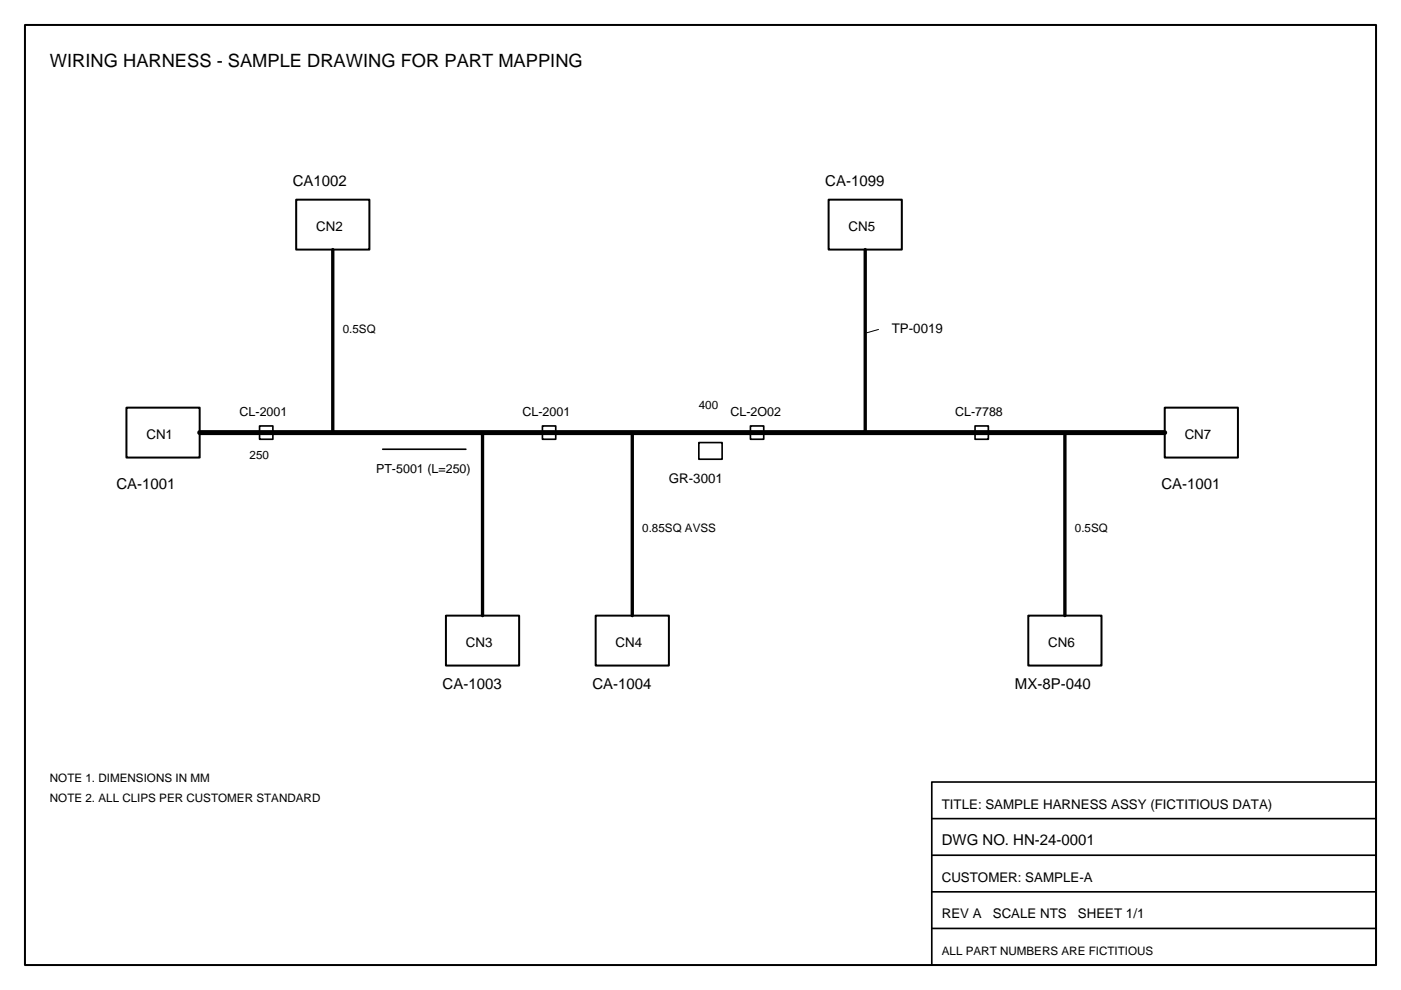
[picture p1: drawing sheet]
<svg xmlns="http://www.w3.org/2000/svg" width="297mm" height="210mm" viewBox="0 0 297 210" stroke-linecap="round" stroke-linejoin="round" font-family="sans-serif">
<defs><g id="words">
<text font-size="3.9" x="10.6" y="14.1">WIRING HARNESS - SAMPLE DRAWING FOR PART MAPPING</text>
<g font-size="3.2">
<text x="62.1" y="39.5">CA1002</text>
<text x="175" y="39.5">CA-1099</text>
<text x="24.7" y="103.7">CA-1001</text>
<text x="246.2" y="103.7">CA-1001</text>
<text x="93.8" y="146.1">CA-1003</text>
<text x="125.6" y="146.1">CA-1004</text>
<text x="215.2" y="146.1">MX-8P-040</text>
<text x="199.7" y="179.2">DWG NO. HN-24-0001</text>
</g>
<g font-size="2.8">
<text x="67" y="49">CN2</text>
<text x="179.9" y="49">CN5</text>
<text x="189.1" y="70.6">TP-0019</text>
<text x="31" y="93.1">CN1</text>
<text x="251.2" y="93.1">CN7</text>
<text x="141.8" y="102.3">GR-3001</text>
<text x="98.8" y="137.2">CN3</text>
<text x="130.5" y="137.2">CN4</text>
<text x="222.2" y="137.2">CN6</text>
<text x="199.7" y="171.4">TITLE: SAMPLE HARNESS ASSY (FICTITIOUS DATA)</text>
<text x="199.7" y="187">CUSTOMER: SAMPLE-A</text>
<text x="199.7" y="194.7">REV A</text>
<text x="210.5" y="194.7">SCALE NTS</text>
<text x="228.5" y="194.7">SHEET 1/1</text>
</g>
<g font-size="2.6">
<text x="50.8" y="88.2">CL-2001</text>
<text x="110.8" y="88.2">CL-2001</text>
<text x="154.9" y="88.2">CL-2O02</text>
<text x="202.5" y="88.2">CL-7788</text>
<text x="79.7" y="100.2">PT-5001 (L=250)</text>
</g>
<g font-size="2.5">
<text x="72.7" y="70.6">0.5SQ</text>
<text x="148.2" y="86.8">400</text>
<text x="52.9" y="97.4">250</text>
<text x="136.2" y="112.9">0.85SQ AVSS</text>
<text x="227.9" y="112.9">0.5SQ</text>
<text x="10.6" y="165.8">NOTE 1. DIMENSIONS IN MM</text>
<text x="10.6" y="170">NOTE 2. ALL CLIPS PER CUSTOMER STANDARD</text>
<text x="199.7" y="202.5">ALL PART NUMBERS ARE FICTITIOUS</text>
</g>
</g></defs>
<path d="M5.3 5.3h286.4v199.3h-286.4zM62.8 42.3h15.5v10.6h-15.5zM175.7 42.3h15.5v10.6h-15.5zM26.8 86.4h15.5v10.6h-15.5zM246.9 86.4h15.6v10.6h-15.6zM94.5 130.5h15.6v10.6h-15.6zM126.3 130.5h15.5v10.6h-15.5zM218 130.5h15.5v10.6h-15.5z" fill="none" stroke="#000" stroke-width=".42"/>
<path d="M55 90.3h2.9v2.8h-2.9zM81.1 95.2h17.7M115 90.3h2.8v2.8h-2.8zM148.2 93.8h4.9v3.6h-4.9zM159.1 90.3h2.8v2.8h-2.8zM206.7 90.3h2.8v2.8h-2.8zM197.6 165.8h94.1v38.8h-94.1zM197.6 173.6h94.1M197.6 181.3h94.1M197.6 189.1h94.1M197.6 196.8h94.1" fill="none" stroke="#000" stroke-width=".35"/>
<path d="M42.3 91.7h204.6" fill="none" stroke="#000" stroke-width="1.1"/>
<path d="M70.6 52.9v38.8M183.4 52.9v38.8M102.3 91.7v38.8M134.1 91.7v38.8M225.8 91.7v38.8" fill="none" stroke="#000" stroke-width=".71"/>
<path d="M186.3 69.8l-2.5 .8" fill="none" stroke="#000" stroke-width=".21"/>
<use href="#words"/>
</svg>
